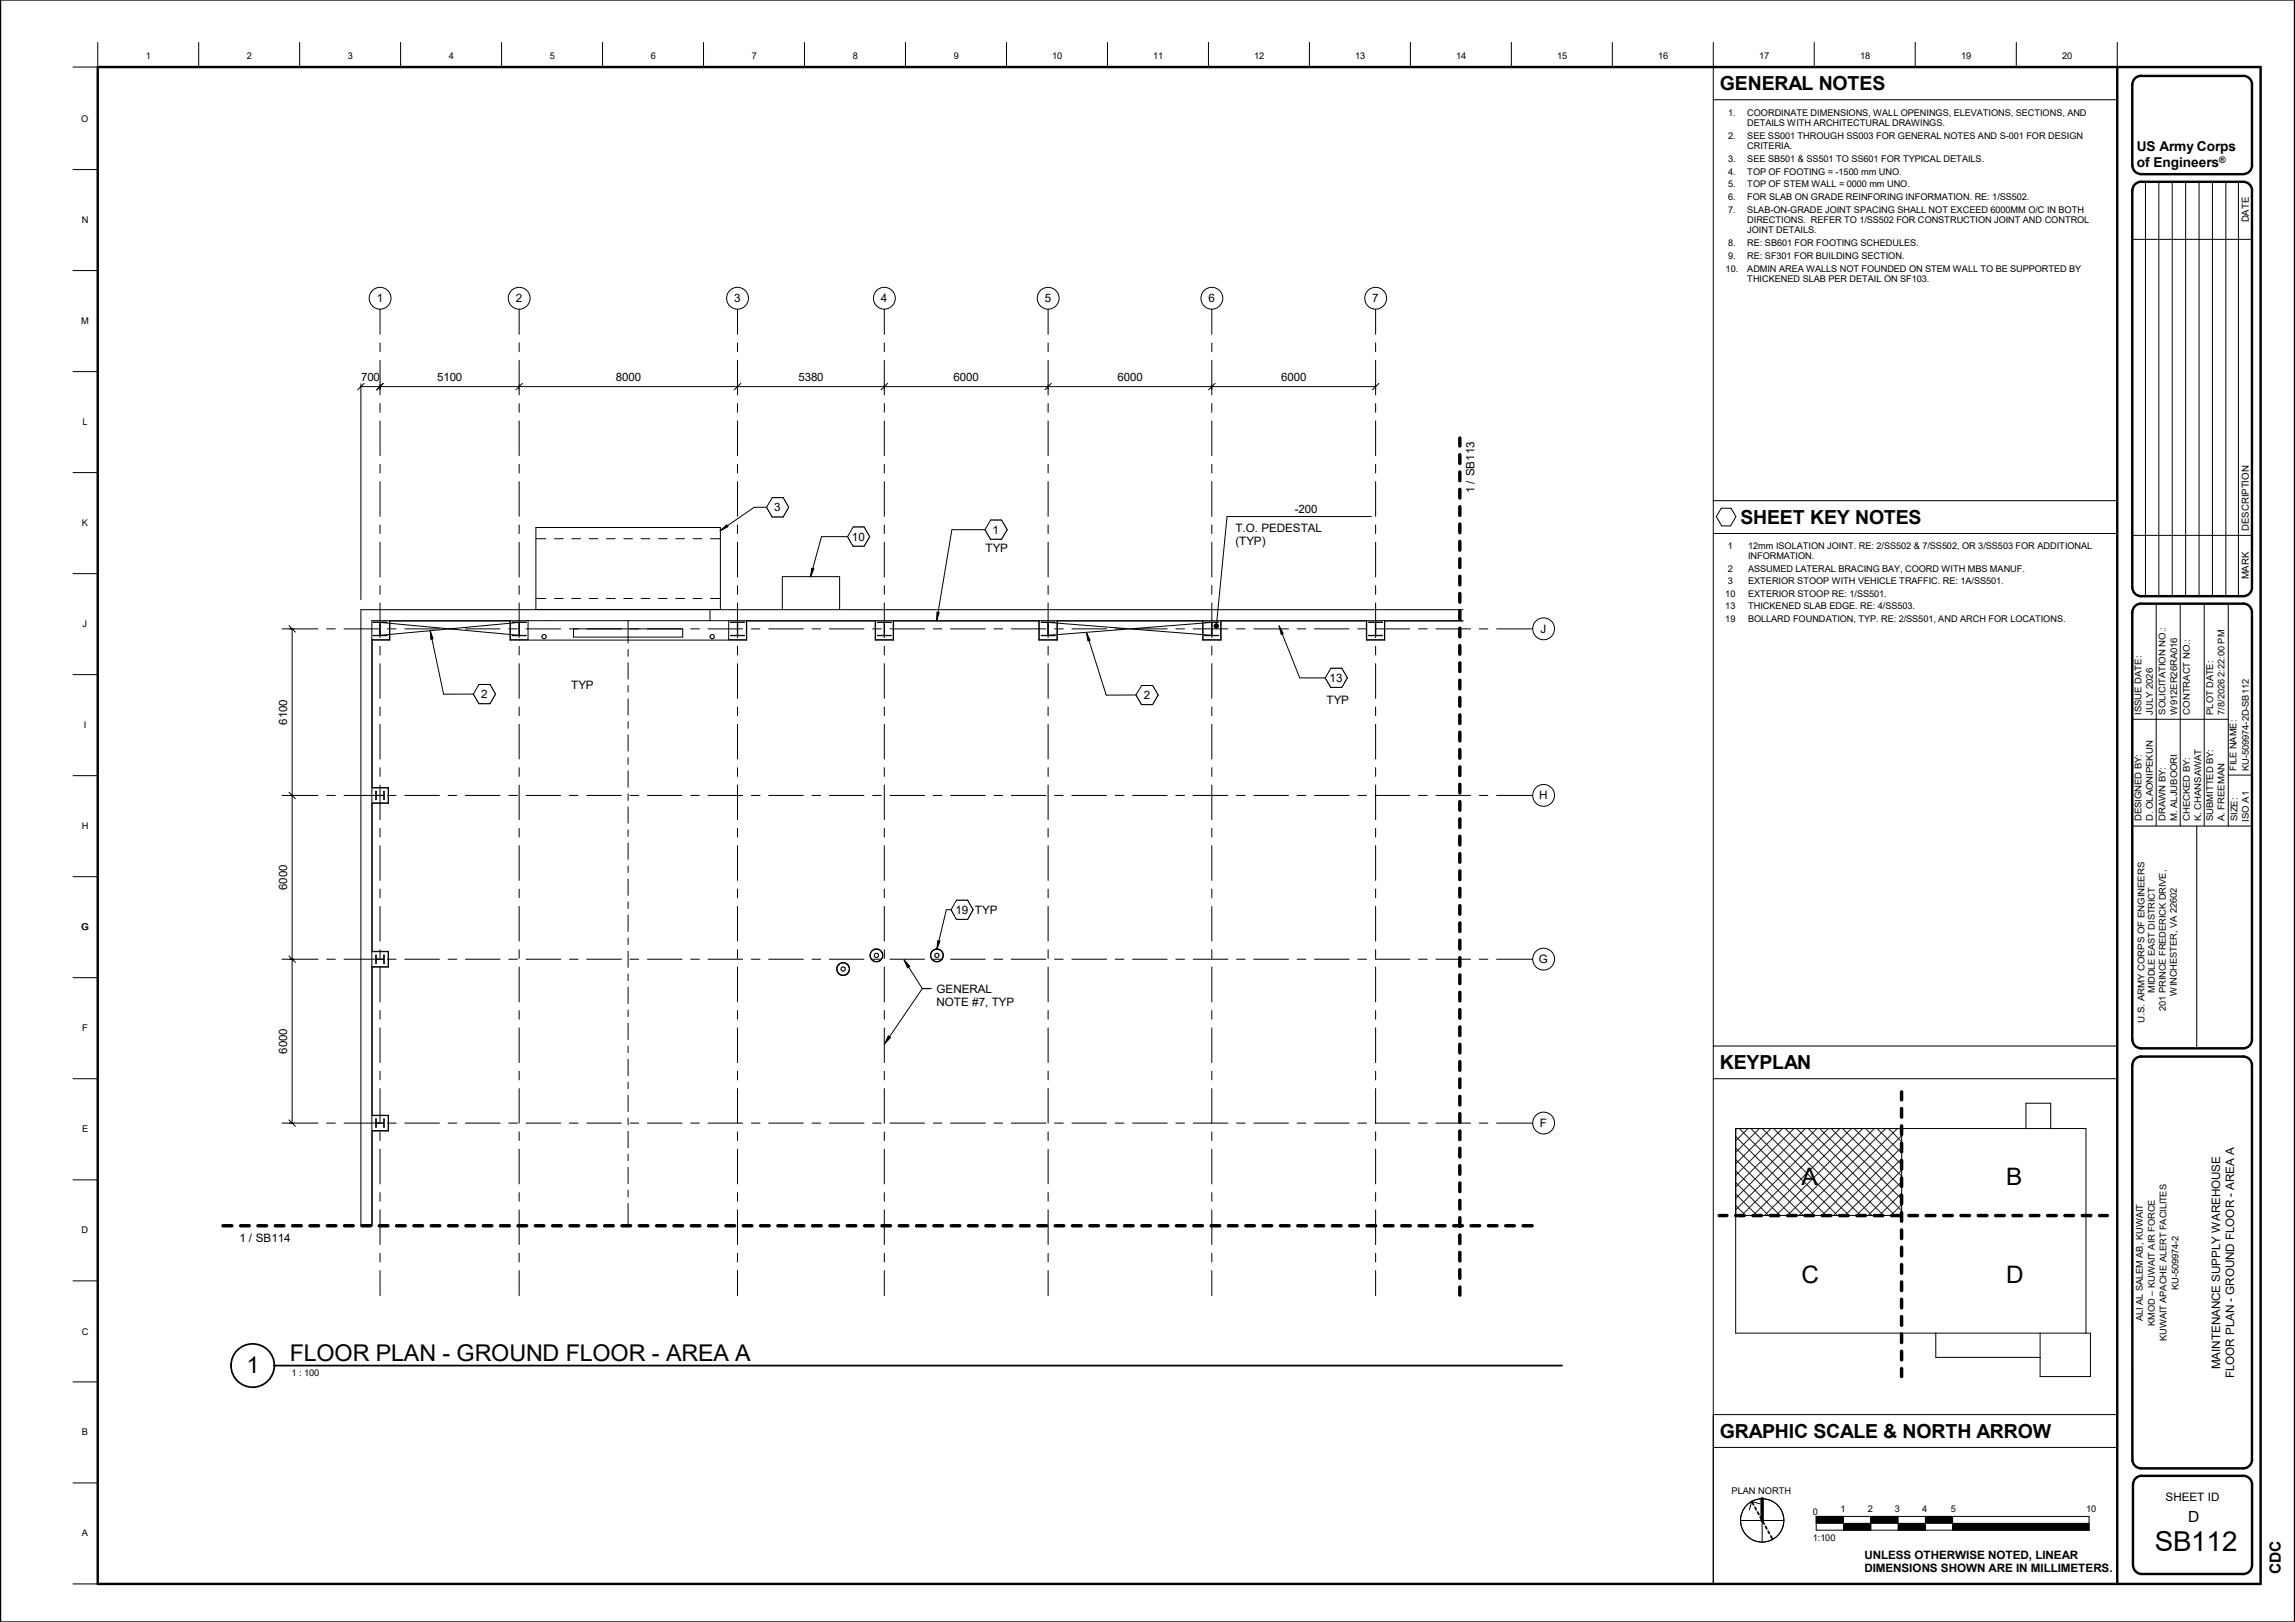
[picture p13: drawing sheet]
<svg xmlns="http://www.w3.org/2000/svg" width="841mm" height="594mm" viewBox="0 0 841 594" stroke-linecap="round" stroke-linejoin="round" font-family="sans-serif">
<defs><g id="words">
<text font-size="10.1" x="789.6" y="567.9">SB112</text>
<g font-size="8.8">
<text x="660.2" y="434">A</text>
<text x="735.2" y="434">B</text>
<text x="660.2" y="469.9">C</text>
<text x="735.2" y="469.9">D</text>
</g>
<g font-size="8.5">
<text x="90.3" y="502.9">1</text>
<text x="106.2" y="498.4">FLOOR PLAN -</text>
<text x="167.3" y="498.4">GROUND FLOOR -</text>
<text x="244.1" y="498.4">AREA A</text>
</g>
<g font-size="7.1">
<text x="630.3" y="33.1">GENERAL NOTES</text>
<text x="637.8" y="191.9">SHEET KEY NOTES</text>
<text x="630.3" y="391.7">KEYPLAN</text>
<text x="630.3" y="526.7">GRAPHIC SCALE &amp; NORTH ARROW</text>
</g>
<g font-size="5.6">
<text x="801.8" y="557.4">D</text>
<text x="835.9" y="576.7" transform="rotate(-90 835.9 576.7)">CDC</text>
</g>
<g font-size="5">
<text x="783.1" y="55.5">US Army Corps</text>
<text x="783.1" y="61.3">of Engineers</text>
</g>
<g font-size="4.3">
<text x="540.3" y="177.1" transform="rotate(-90 540.3 177.1)">/</text>
<text x="540.3" y="174.5" transform="rotate(-90 540.3 174.5)">SB113</text>
<text x="540.3" y="180.5" transform="rotate(-90 540.3 180.5)">1</text>
<text x="312.2" y="198">10</text>
<text x="361.1" y="202.3">TYP</text>
<text x="487.3" y="249.7">13</text>
<text x="209.3" y="252.5">TYP</text>
<text x="486.1" y="257.8">TYP</text>
<text x="564.1" y="292.8">H</text>
<text x="350.1" y="334.7">19</text>
<text x="357.3" y="334.6">TYP</text>
<text x="87.8" y="454.7">1</text>
<text x="91.1" y="454.7">/</text>
<text x="93.7" y="454.7">SB114</text>
<text x="813.6" y="501.5" transform="rotate(-90 813.6 501.5)">MAINTENANCE SUPPLY WAREHOUSE</text>
<text x="818.7" y="504.9" transform="rotate(-90 818.7 504.9)">FLOOR PLAN - GROUND FLOOR - AREA A</text>
<text x="793.6" y="549.7">SHEET ID</text>
</g>
<g font-size="4.2">
<text x="138" y="110.7">1</text>
<text x="189" y="110.7">2</text>
<text x="269" y="110.7">3</text>
<text x="322.8" y="110.7">4</text>
<text x="382.9" y="110.7">5</text>
<text x="442.8" y="110.7">6</text>
<text x="502.9" y="110.7">7</text>
<text x="132.3" y="139.7">700</text>
<text x="160.1" y="139.7">5100</text>
<text x="225.6" y="139.7">8000</text>
<text x="292.6" y="139.7">5380</text>
<text x="349.5" y="139.7">6000</text>
<text x="409.5" y="139.7">6000</text>
<text x="469.5" y="139.7">6000</text>
<text x="283.7" y="187.3">3</text>
<text x="474.5" y="188">-200</text>
<text x="363.8" y="195.5">1</text>
<text x="452.7" y="194.8">T.O. PEDESTAL</text>
<text x="452.7" y="199.6">(TYP)</text>
<text x="564.6" y="231.8">J</text>
<text x="176.3" y="255.7">2</text>
<text x="419.1" y="256">2</text>
<text x="105.2" y="265.4" transform="rotate(-90 105.2 265.4)">6100</text>
<text x="105.2" y="326" transform="rotate(-90 105.2 326)">6000</text>
<text x="564" y="352.8">G</text>
<text x="343.2" y="363.6">GENERAL</text>
<text x="343.2" y="368.3">NOTE #7, TYP</text>
<text x="105.2" y="386" transform="rotate(-90 105.2 386)">6000</text>
<text x="564.3" y="412.8">F</text>
<text x="683.2" y="570.8">UNLESS OTHERWISE NOTED, LINEAR</text>
<text x="683.2" y="575.8">DIMENSIONS SHOWN ARE IN MILLIMETERS.</text>
</g>
<g font-size="3.5">
<text x="824.1" y="81.4" transform="rotate(-90 824.1 81.4)">DATE</text>
<text x="824.1" y="194.4" transform="rotate(-90 824.1 194.4)">DESCRIPTION</text>
<text x="824.1" y="212.2" transform="rotate(-90 824.1 212.2)">MARK</text>
</g>
<g font-size="3.4">
<text x="53.5" y="21.5">1</text>
<text x="90.5" y="21.5">2</text>
<text x="127.5" y="21.5">3</text>
<text x="164.5" y="21.5">4</text>
<text x="201.5" y="21.5">5</text>
<text x="238.5" y="21.5">6</text>
<text x="275.5" y="21.5">7</text>
<text x="312.5" y="21.5">8</text>
<text x="349.5" y="21.5">9</text>
<text x="385.6" y="21.5">10</text>
<text x="422.6" y="21.5">11</text>
<text x="459.6" y="21.5">12</text>
<text x="496.6" y="21.5">13</text>
<text x="533.7" y="21.5">14</text>
<text x="570.7" y="21.5">15</text>
<text x="607.7" y="21.5">16</text>
<text x="644.7" y="21.5">17</text>
<text x="681.7" y="21.5">18</text>
<text x="718.7" y="21.5">19</text>
<text x="755.7" y="21.5">20</text>
<text x="29.8" y="44.6">O</text>
<text x="633.3" y="42.5">1.</text>
<text x="640.3" y="42.5">COORDINATE DIMENSIONS, WALL OPENINGS, ELEVATIONS, SECTIONS, AND</text>
<text x="640.3" y="46.2">DETAILS WITH ARCHITECTURAL DRAWINGS.</text>
<text x="633.3" y="51">2.</text>
<text x="640.3" y="51">SEE SS001 THROUGH SS003 FOR GENERAL NOTES AND S-001 FOR DESIGN</text>
<text x="633.3" y="59.5">3.</text>
<text x="640.3" y="54.7">CRITERIA.</text>
<text x="640.3" y="59.5">SEE SB501 &amp; SS501 TO SS601 FOR TYPICAL DETAILS.</text>
<text x="633.3" y="64.1">4.</text>
<text x="640.3" y="64.1">TOP OF FOOTING = -1500 mm UNO.</text>
<text x="633.3" y="68.7">5.</text>
<text x="640.3" y="68.7">TOP OF STEM WALL = 0000 mm UNO.</text>
<text x="633.3" y="73.3">6.</text>
<text x="633.3" y="77.9">7.</text>
<text x="640.3" y="73.3">FOR SLAB ON GRADE REINFORING INFORMATION. RE: 1/SS502.</text>
<text x="640.3" y="77.9">SLAB-ON-GRADE JOINT SPACING SHALL NOT EXCEED 6000MM O/C IN BOTH</text>
<text x="29.9" y="81.6">N</text>
<text x="640.3" y="81.6">DIRECTIONS. REFER TO 1/SS502 FOR CONSTRUCTION JOINT AND CONTROL</text>
<text x="640.3" y="85.4">JOINT DETAILS.</text>
<text x="633.3" y="90.3">8.</text>
<text x="633.3" y="94.8">9.</text>
<text x="640.3" y="90.3">RE: SB601 FOR FOOTING SCHEDULES.</text>
<text x="640.3" y="94.8">RE: SF301 FOR BUILDING SECTION.</text>
<text x="632.4" y="99.4">10.</text>
<text x="640.3" y="99.4">ADMIN AREA WALLS NOT FOUNDED ON STEM WALL TO BE SUPPORTED BY</text>
<text x="640.3" y="103.2">THICKENED SLAB PER DETAIL ON SF103.</text>
<text x="29.8" y="118.6">M</text>
<text x="30.2" y="155.6">L</text>
<text x="30" y="192.6">K</text>
<text x="633.2" y="201">1</text>
<text x="640.6" y="201">12mm ISOLATION JOINT. RE: 2/SS502 &amp; 7/SS502, OR 3/SS503 FOR ADDITIONAL</text>
<text x="633.2" y="209.4">2</text>
<text x="640.6" y="209.4">ASSUMED LATERAL BRACING BAY, COORD WITH MBS MANUF.</text>
<text x="640.6" y="204.7">INFORMATION.</text>
<text x="633.2" y="214">3</text>
<text x="640.6" y="214">EXTERIOR STOOP WITH VEHICLE TRAFFIC. RE: 1A/SS501.</text>
<text x="632.2" y="218.6">10</text>
<text x="640.6" y="218.6">EXTERIOR STOOP RE: 1/SS501.</text>
<text x="632.2" y="223.2">13</text>
<text x="632.2" y="227.8">19</text>
<text x="640.6" y="223.2">THICKENED SLAB EDGE. RE: 4/SS503.</text>
<text x="640.6" y="227.8">BOLLARD FOUNDATION, TYP. RE: 2/SS501, AND ARCH FOR LOCATIONS.</text>
<text x="30.3" y="229.6">J</text>
<text x="784.8" y="261.7" transform="rotate(-90 784.8 261.7)">ISSUE DATE:</text>
<text x="788.9" y="261.7" transform="rotate(-90 788.9 261.7)">JULY 2026</text>
<text x="793.6" y="261.7" transform="rotate(-90 793.6 261.7)">SOLICITATION NO.:</text>
<text x="797.8" y="261.7" transform="rotate(-90 797.8 261.7)">W912ER26RA016</text>
<text x="802.4" y="261.7" transform="rotate(-90 802.4 261.7)">CONTRACT NO.:</text>
<text x="811.1" y="261.7" transform="rotate(-90 811.1 261.7)">PLOT DATE:</text>
<text x="815.2" y="261.7" transform="rotate(-90 815.2 261.7)">7/8/2026 2:22:00 PM</text>
<text x="30.7" y="266.6">I</text>
<text x="819.6" y="282.3" transform="rotate(-90 819.6 282.3)">FILE NAME:</text>
<text x="824.1" y="282.3" transform="rotate(-90 824.1 282.3)">KU-509974-2D-SB112</text>
<text x="29.9" y="303.6">H</text>
<text x="784.8" y="300.8" transform="rotate(-90 784.8 300.8)">DESIGNED BY:</text>
<text x="788.9" y="300.8" transform="rotate(-90 788.9 300.8)">D. OLAONIPEKUN</text>
<text x="793.6" y="300.8" transform="rotate(-90 793.6 300.8)">DRAWN BY:</text>
<text x="797.8" y="300.8" transform="rotate(-90 797.8 300.8)">M. ALJUBOORI</text>
<text x="802.4" y="300.8" transform="rotate(-90 802.4 300.8)">CHECKED BY:</text>
<text x="806.6" y="300.8" transform="rotate(-90 806.6 300.8)">K. CHANSAWAT</text>
<text x="811.1" y="300.8" transform="rotate(-90 811.1 300.8)">SUBMITTED BY:</text>
<text x="815.2" y="300.8" transform="rotate(-90 815.2 300.8)">A. FREEMAN</text>
<text x="820" y="300.8" transform="rotate(-90 820 300.8)">SIZE:</text>
<text x="824.1" y="300.9" transform="rotate(-90 824.1 300.9)">ISO A1</text>
<text x="29.8" y="340.6">G</text>
<text x="789.7" y="363.8" transform="rotate(-90 789.7 363.8)">MIDDLE EAST DISTRICT</text>
<text x="797.7" y="364.6" transform="rotate(-90 797.7 364.6)">WINCHESTER, VA 22602</text>
<text x="793.7" y="370.2" transform="rotate(-90 793.7 370.2)">201 PRINCE FREDERICK DRIVE,</text>
<text x="30.1" y="377.6">F</text>
<text x="785.8" y="374.5" transform="rotate(-90 785.8 374.5)">U.S. ARMY CORPS OF ENGINEERS</text>
<text x="30.1" y="414.7">E</text>
<text x="29.9" y="451.7">D</text>
<text x="798.3" y="472.5" transform="rotate(-90 798.3 472.5)">KU-509974-2</text>
<text x="785.2" y="483.9" transform="rotate(-90 785.2 483.9)">ALI AL SALEM AB, KUWAIT</text>
<text x="789.7" y="485.6" transform="rotate(-90 789.7 485.6)">KMOD – KUWAIT AIR FORCE</text>
<text x="29.9" y="488.8">C</text>
<text x="794" y="491.3" transform="rotate(-90 794 491.3)">KUWAIT APACHE ALERT FACILITES</text>
<text x="106.8" y="504.1">1 : 100</text>
<text x="30" y="525.7">B</text>
<text x="634.6" y="547.1">PLAN NORTH</text>
<text x="664.3" y="554.9">0</text>
<text x="674.5" y="553.6">1</text>
<text x="684.4" y="553.6">2</text>
<text x="694.4" y="553.6">3</text>
<text x="704.4" y="553.6">4</text>
<text x="714.9" y="553.6">5</text>
<text x="764.5" y="553.6">10</text>
<text x="30" y="562.7">A</text>
<text x="664.3" y="564.5">1:100</text>
</g>
<text font-size="3.3" x="813.3" y="59.8">®</text>
</g></defs>
<path d="M137.9 290.2l-.2 .1M138 291.3l-.3 .2M140.8 292.3l-.2 .1M137.9 350.5l-.2 .1M137.9 351.7l-.2 .2M138.3 351.3l-.1 .1M140.8 352.6l-.2 .2M137.9 410.8l-.2 .2M137.9 412.1l-.2 .1M138.6 411.3v.1" fill="none" stroke="#191919" stroke-width=".37"/>
<g fill="none" stroke="#000" stroke-width=".37">
<path d="M196.4 197.3h3.6M203.2 197.3h3.2M209.5 197.3h3.2M215.9 197.3h3.2M222.2 197.3h3.2M228.6 197.3h3.2M234.9 197.3h3.2M241.3 197.3h3.2M247.6 197.3h3.2M254 197.3h3.2M260.3 197.3h3.7M196.4 219.2h3.6"/>
<path d="M203.2 219.2h3.2M209.5 219.2h3.2M215.9 219.2h3.2M222.2 219.2h3.2M228.6 219.2h3.2M234.9 219.2h3.2M241.3 219.2h3.2M247.6 219.2h3.2M254 219.2h3.2M260.3 219.2h3.7M139.3 228l2.5-.2h-5l2.4 .2v4.7l-2.4 .1h5l-2.5-.1M139.3 228v4.7"/>
<path d="M139.3 228l50.9 4.7M142.7 227.3v7h-6.4M187 227.3v7h6.5v-7M190.2 228l-2.5-.2h5.1l-2.5 .2v4.7l2.5 .1h-5.1l2.5-.1M190.2 228v4.7M190.2 228l-50.9 4.7M196.4 223.2v-30h67.6v30M210.2 230.3h40v3h-40zM230.2 227.3v8.2M230.2 237.9v2.4M260.2 223.3v4M267 227.3v7h6.5v-7"/>
<path d="M267.8 227.8h5l-2.5 .2v4.7l2.5 .1h-5l2.4-.1v-4.7zM286.7 223.3v-12.1h21v12.1M320.8 227.3v7h6.5v-7M321.6 227.8h5l-2.5 .2v4.7l2.5 .1h-5l2.4-.1v-4.7zM380.8 227.3v7h6.5v-7M384.1 228l2.5-.2h-5l2.4 .2v4.7l-2.4 .1h5l-2.5-.1M384.1 228v4.7M384.1 228l59.9 4.7M440.9 227.3v7h6.4v-7M444 228l-2.4-.2h5l-2.4 .2v4.7l2.4 .1h-5l2.4-.1M444 228v4.7M444 228l-59.9 4.7"/>
<path d="M500.8 227.3v7h6.6v-7M501.6 227.8h5l-2.5 .2v4.7l2.5 .1h-5l2.4-.1v-4.7zM536.1 223.3h-403.9v225.6M536.1 227.3h-399.8v221.6M536.1 227.5h-28.7v6.9h-6.7v-6.9h-53.2v6.9h-6.8v-6.9h-53.2v6.9h-6.8v-6.9h-53.3v6.9h-6.7v-6.9h-47.1v6.9h-86.7v-6.9h-44v6.9h-6.5v54.1h6v5.7h-6v54.2h6v5.8h-6v54.3h6v5.7h-6v34.7M230.2 242.7v6.1M230.2 251.1v2.4M230.2 255.9v6M230.2 264.3v2.4M230.2 269.2v5.9M230.2 277.5v2.5M136.3 288.6h5.9v5.5h-5.9"/>
<path d="M137.7 289.8l.2 3.1zM137.9 291.4h2.7M137.9 291.3h2.7M140.6 289.8l.2 3.1zM230.2 282.3v6M230.2 290.7v2.5M230.2 295.5v6M230.2 304v2.3M230.2 308.7v6M230.2 317.2v2.3M230.2 321.9v6.1M230.2 330.3v2.4"/>
<path d="M230.2 335.2v6M136.3 348.6h5.9v5.5h-5.9M137.7 349.8l.2 3zM137.9 351.4h2.7M137.9 351.3h2.7M140.6 349.8l.2 3zM230.2 343.5v2.4M230.2 348.4v5.9M230.2 356.7v2.5M230.2 361.5v6M230.2 370v2.4M230.2 374.7v6"/>
<path d="M230.2 383.2v2.3M230.2 387.9v6.1M230.2 396.4v2.3M136.3 408.6h5.9v5.5h-5.9M137.7 409.8l.2 3.1zM137.9 411.3h2.7M140.6 409.8l.2 3.1zM230.2 401.2v6M230.2 409.5v2.4M230.2 414.4v6M230.2 422.7v2.5M230.2 427.6v5.9"/>
<path d="M230.2 435.9v2.5M230.2 440.8v8.1"/>
<circle cx="139.3" cy="109.2" r="4"/>
<circle cx="199.4" cy="233.2" r=".79"/>
<circle cx="261" cy="233.2" r=".8"/>
<circle cx="309" cy="354.9" r=".79"/>
<circle cx="309" cy="354.9" r="2.26"/>
<circle cx="309" cy="354.9" r="2.37"/>
<circle cx="321.2" cy="349.9" r="2.38"/>
<circle cx="321.2" cy="349.9" r=".8"/>
<circle cx="321.2" cy="349.9" r="2.25"/>
<circle cx="343.3" cy="349.9" r="2.27"/>
<circle cx="343.3" cy="349.9" r="2.37"/>
<circle cx="343.4" cy="349.9" r=".79"/>
</g>
<path d="M138 106.9h2.4v4.8h-2.4z" fill="#fff"/>
<g fill="none" stroke="#000" stroke-width=".37">
<path d="M139.3 113.2v9.2M139.3 125.6v3.2M139.3 132v12.7M139.3 147.8v3.2M139.3 154.2v12.7M139.3 170.1v3.1M139.3 176.4v12.7M139.3 192.3v3.2M139.3 198.6v12.7M139.3 214.5v3.2M139.3 220.9v12.7M139.3 236.7v3.2"/>
<path d="M139.3 243.1v12.7M139.3 259v3.1M139.3 265.3v12.7M139.3 281.2v3.2M139.3 287.5v12.7M139.3 303.4v3.2M139.3 309.8v12.7M139.3 325.6v3.2M139.3 332v12.7M139.3 347.9v3.1M139.3 354.2v12.7M139.3 370.1v3.2"/>
<path d="M139.3 376.5v12.7M139.3 392.3v3.2M139.3 398.7v12.7M139.3 414.6v3.1M139.3 420.9v12.7M139.3 436.8v3.2M139.3 443.1v12.7M139.3 459v3.2M139.3 465.4v9.2"/>
<circle cx="190.3" cy="109.2" r="4"/>
</g>
<path d="M189 106.9h2.4v4.8h-2.4z" fill="#fff"/>
<g fill="none" stroke="#000" stroke-width=".37">
<path d="M190.2 113.2v9.2M190.2 125.6v3.2M190.2 132v12.7M190.2 147.8v3.2M190.2 154.2v12.7M190.2 170.1v3.1M190.2 176.4v12.7M190.2 192.3v3.2M190.2 198.6v12.7M190.2 214.5v3.2M190.2 220.9v12.7M190.2 236.7v3.2"/>
<path d="M190.2 243.1v12.7M190.2 259v3.1M190.2 265.3v12.7M190.2 281.2v3.2M190.2 287.5v12.7M190.2 303.4v3.2M190.2 309.8v12.7M190.2 325.6v3.2M190.2 332v12.7M190.2 347.9v3.1M190.2 354.2v12.7M190.2 370.1v3.2"/>
<path d="M190.2 376.5v12.7M190.2 392.3v3.2M190.2 398.7v12.7M190.2 414.6v3.1M190.2 420.9v12.7M190.2 436.8v3.2M190.2 443.1v12.7M190.2 459v3.2M190.2 465.4v9.2"/>
<circle cx="270.3" cy="109.2" r="4"/>
</g>
<path d="M269 106.9h2.4v4.8h-2.4z" fill="#fff"/>
<g fill="none" stroke="#000" stroke-width=".37">
<path d="M270.3 113.2v9.2M270.3 125.6v3.2M270.3 132v12.7M270.3 147.8v3.2M270.3 154.2v12.7M270.3 170.1v3.1M270.3 176.4v12.7M270.3 192.3v3.2M270.3 198.6v12.7M270.3 214.5v3.2M270.3 220.9v12.7M270.3 236.7v3.2"/>
<path d="M270.3 243.1v12.7M270.3 259v3.1M270.3 265.3v12.7M270.3 281.2v3.2M270.3 287.5v12.7M270.3 303.4v3.2M270.3 309.8v12.7M270.3 325.6v3.2M270.3 332v12.7M270.3 347.9v3.1M270.3 354.2v12.7M270.3 370.1v3.2"/>
<path d="M270.3 376.5v12.7M270.3 392.3v3.2M270.3 398.7v12.7M270.3 414.6v3.1M270.3 420.9v12.7M270.3 436.8v3.2M270.3 443.1v12.7M270.3 459v3.2M270.3 465.4v9.2"/>
<circle cx="324.1" cy="109.2" r="4"/>
</g>
<path d="M322.8 106.9h2.4v4.8h-2.4z" fill="#fff"/>
<g fill="none" stroke="#000" stroke-width=".37">
<path d="M324.1 113.2v9.2M324.1 125.6v3.2M324.1 132v12.7M324.1 147.8v3.2M324.1 154.2v12.7M324.1 170.1v3.1M324.1 176.4v12.7M324.1 192.3v3.2M324.1 198.6v12.7M324.1 214.5v3.2M324.1 220.9v12.7M324.1 236.7v3.2"/>
<path d="M324.1 243.1v12.7M324.1 259v3.1M324.1 265.3v12.7M324.1 281.2v3.2M324.1 287.5v12.7M324.1 303.4v3.2M324.1 309.8v12.7M324.1 325.6v3.2M324.1 332v12.7M324.1 347.9v3.1M324.1 354.2v12.7M324.1 370.1v3.2"/>
<path d="M324.1 376.5v12.7M324.1 392.3v3.2M324.1 398.7v12.7M324.1 414.6v3.1M324.1 420.9v12.7M324.1 436.8v3.2M324.1 443.1v12.7M324.1 459v3.2M324.1 465.4v9.2"/>
<circle cx="384.1" cy="109.2" r="4"/>
</g>
<path d="M382.9 106.9h2.3v4.8h-2.3z" fill="#fff"/>
<g fill="none" stroke="#000" stroke-width=".37">
<path d="M384.1 113.2v9.2M384.1 125.6v3.2M384.1 132v12.7M384.1 147.8v3.2M384.1 154.2v12.7M384.1 170.1v3.1M384.1 176.4v12.7M384.1 192.3v3.2M384.1 198.6v12.7M384.1 214.5v3.2M384.1 220.9v12.7M384.1 236.7v3.2"/>
<path d="M384.1 243.1v12.7M384.1 259v3.1M384.1 265.3v12.7M384.1 281.2v3.2M384.1 287.5v12.7M384.1 303.4v3.2M384.1 309.8v12.7M384.1 325.6v3.2M384.1 332v12.7M384.1 347.9v3.1M384.1 354.2v12.7M384.1 370.1v3.2"/>
<path d="M384.1 376.5v12.7M384.1 392.3v3.2M384.1 398.7v12.7M384.1 414.6v3.1M384.1 420.9v12.7M384.1 436.8v3.2M384.1 443.1v12.7M384.1 459v3.2M384.1 465.4v9.2"/>
<circle cx="504.1" cy="109.2" r="4"/>
</g>
<path d="M502.9 106.9h2.3v4.8h-2.3z" fill="#fff"/>
<g fill="none" stroke="#000" stroke-width=".37">
<path d="M504.1 113.2v9.2M504.1 125.6v3.2M504.1 132v12.7M504.1 147.8v3.2M504.1 154.2v12.7M504.1 170.1v3.1M504.1 176.4v12.7M504.1 192.3v3.2M504.1 198.6v12.7M504.1 214.5v3.2M504.1 220.9v12.7M504.1 236.7v3.2"/>
<path d="M504.1 243.1v12.7M504.1 259v3.1M504.1 265.3v12.7M504.1 281.2v3.2M504.1 287.5v12.7M504.1 303.4v3.2M504.1 309.8v12.7M504.1 325.6v3.2M504.1 332v12.7M504.1 347.9v3.1M504.1 354.2v12.7M504.1 370.1v3.2"/>
<path d="M504.1 376.5v12.7M504.1 392.3v3.2M504.1 398.7v12.7M504.1 414.6v3.1M504.1 420.9v12.7M504.1 436.8v3.2M504.1 443.1v12.7M504.1 459v3.2M504.1 465.4v9.2"/>
<circle cx="565.7" cy="230.3" r="4"/>
</g>
<path d="M564.6 228h2.1v4.7h-2.1z" fill="#fff"/>
<g fill="none" stroke="#000" stroke-width=".37">
<path d="M103.3 230.3h13.2M119.7 230.3h3.2M126.1 230.3h12.7M142 230.3h3.2M148.3 230.3h12.7M164.2 230.3h3.2M170.6 230.3h12.7M186.4 230.3h3.2M192.8 230.3h12.7M208.7 230.3h3.1M215 230.3h12.7M230.9 230.3h3.2"/>
<path d="M237.2 230.3h12.7M253.1 230.3h3.2M259.5 230.3h12.7M275.3 230.3h3.2M281.7 230.3h12.7M297.6 230.3h3.1M303.9 230.3h12.7M319.8 230.3h3.2M326.1 230.3h12.7M342 230.3h3.2M348.4 230.3h12.7M364.2 230.3h3.2"/>
<path d="M370.6 230.3h12.7M386.5 230.3h3.1M392.8 230.3h12.7M408.7 230.3h3.2M415 230.3h12.7M430.9 230.3h3.2M437.3 230.3h12.7M453.1 230.3h3.2M459.5 230.3h12.7M475.4 230.3h3.1M481.7 230.3h12.7M497.6 230.3h3.2"/>
<path d="M503.9 230.3h12.7M519.8 230.3h3.2M526.2 230.3h12.7M542.1 230.3h3.2M548.4 230.3h13.2"/>
<circle cx="565.7" cy="291.3" r="4"/>
</g>
<path d="M564.1 289h3v4.8h-3z" fill="#fff"/>
<g fill="none" stroke="#000" stroke-width=".37">
<path d="M103.3 291.3h13.2M119.7 291.3h3.2M126.1 291.3h12.7M142 291.3h3.2M148.3 291.3h12.7M164.2 291.3h3.2M170.6 291.3h12.7M186.4 291.3h3.2M192.8 291.3h12.7M208.7 291.3h3.1M215 291.3h12.7M230.9 291.3h3.2"/>
<path d="M237.2 291.3h12.7M253.1 291.3h3.2M259.5 291.3h12.7M275.3 291.3h3.2M281.7 291.3h12.7M297.6 291.3h3.1M303.9 291.3h12.7M319.8 291.3h3.2M326.1 291.3h12.7M342 291.3h3.2M348.4 291.3h12.7M364.2 291.3h3.2"/>
<path d="M370.6 291.3h12.7M386.5 291.3h3.1M392.8 291.3h12.7M408.7 291.3h3.2M415 291.3h12.7M430.9 291.3h3.2M437.3 291.3h12.7M453.1 291.3h3.2M459.5 291.3h12.7M475.4 291.3h3.1M481.7 291.3h12.7M497.6 291.3h3.2"/>
<path d="M503.9 291.3h12.7M519.8 291.3h3.2M526.2 291.3h12.7M542.1 291.3h3.2M548.4 291.3h13.2"/>
<circle cx="565.7" cy="351.3" r="4"/>
</g>
<path d="M564 349h3.3v4.7h-3.3z" fill="#fff"/>
<g fill="none" stroke="#000" stroke-width=".37">
<path d="M103.3 351.3h13.2M119.7 351.3h3.2M126.1 351.3h12.7M142 351.3h3.2M148.3 351.3h12.7M164.2 351.3h3.2M170.6 351.3h12.7M186.4 351.3h3.2M192.8 351.3h12.7M208.7 351.3h3.1M215 351.3h12.7M230.9 351.3h3.2"/>
<path d="M237.2 351.3h12.7M253.1 351.3h3.2M259.5 351.3h12.7M275.3 351.3h3.2M281.7 351.3h12.7M297.6 351.3h3.1M303.9 351.3h12.7M319.8 351.3h3.2M326.1 351.3h12.7M342 351.3h3.2M348.4 351.3h12.7M364.2 351.3h3.2"/>
<path d="M370.6 351.3h12.7M386.5 351.3h3.1M392.8 351.3h12.7M408.7 351.3h3.2M415 351.3h12.7M430.9 351.3h3.2M437.3 351.3h12.7M453.1 351.3h3.2M459.5 351.3h12.7M475.4 351.3h3.1M481.7 351.3h12.7M497.6 351.3h3.2"/>
<path d="M503.9 351.3h12.7M519.8 351.3h3.2M526.2 351.3h12.7M542.1 351.3h3.2M548.4 351.3h13.2"/>
<circle cx="565.7" cy="411.3" r="4"/>
</g>
<path d="M564.3 408.9h2.6v4.8h-2.6z" fill="#fff"/>
<g fill="none" stroke="#000" stroke-width=".37">
<path d="M103.3 411.4h13.2M119.7 411.4h3.2M126.1 411.4h12.7M142 411.4h3.2M148.3 411.4h12.7M164.2 411.4h3.2M170.6 411.4h12.7M186.4 411.4h3.2M192.8 411.4h12.7M208.7 411.4h3.1M215 411.4h12.7M230.9 411.4h3.2"/>
<path d="M237.2 411.4h12.7M253.1 411.4h3.2M259.5 411.4h12.7M275.3 411.4h3.2M281.7 411.4h12.7M297.6 411.4h3.1M303.9 411.4h12.7M319.8 411.4h3.2M326.1 411.4h12.7M342 411.4h3.2M348.4 411.4h12.7M364.2 411.4h3.2"/>
<path d="M370.6 411.4h12.7M386.5 411.4h3.1M392.8 411.4h12.7M408.7 411.4h3.2M415 411.4h12.7M430.9 411.4h3.2M437.3 411.4h12.7M453.1 411.4h3.2M459.5 411.4h12.7M475.4 411.4h3.1M481.7 411.4h12.7M497.6 411.4h3.2"/>
<path d="M503.9 411.4h12.7M519.8 411.4h3.2M526.2 411.4h12.7M542.1 411.4h3.2M548.4 411.4h13.2"/>
<circle cx="444.1" cy="109.2" r="4"/>
</g>
<path d="M442.8 106.9h2.4v4.8h-2.4z" fill="#fff"/>
<g fill="none" stroke="#000" stroke-width=".37">
<path d="M444.1 113.2v9.2M444.1 125.6v3.2M444.1 132v12.7M444.1 147.8v3.2M444.1 154.2v12.7M444.1 170.1v3.1M444.1 176.4v12.7M444.1 192.3v3.2M444.1 198.6v12.7M502.5 189.2h-52.8l-4 40.1M444.1 214.5v3.2M444.1 220.9v12.7"/>
<path d="M444.1 236.7v3.2M444.1 243.1v12.7M444.1 259v3.1M444.1 265.3v12.7M444.1 281.2v3.2M444.1 287.5v12.7M444.1 303.4v3.2M444.1 309.8v12.7M444.1 325.6v3.2M444.1 332v12.7M444.1 347.9v3.1M444.1 354.2v12.7"/>
<path d="M444.1 370.1v3.2M444.1 376.5v12.7M444.1 392.3v3.2M444.1 398.7v12.7M444.1 414.6v3.1M444.1 420.9v12.7M444.1 436.8v3.2M444.1 443.1v12.7M444.1 459v3.2M444.1 465.4v9.2"/>
<circle cx="445.7" cy="229.3" r=".81"/>
</g>
<g fill="none" stroke="#000" stroke-width="1.3">
<path d="M535 160.4v3M535 166.5v3.2M535 172.9v3.2M535 179.2v3.2M535 185.6v3.2M535 191.9v3.2M535 198.3v3.2M535 204.7v3.2M535 211v3.2M535 217.4v3.2M535 223.7v3.2M535 230.1v3.2"/>
<path d="M535 236.4v3.2M535 242.8v3.2M535 249.1v3.2M535 255.5v3.2M535 261.8v3.2M535 268.2v3.2M535 274.5v3.2M535 280.9v3.2M535 287.2v3.2M535 293.6v3.2M535 299.9v3.2M535 306.3v3.2"/>
<path d="M535 312.6v3.2M535 319v3.2M535 325.3v3.2M535 331.7v3.2M535 338v3.2M535 344.4v3.2M535 350.7v3.2M535 357.1v3.2M535 363.4v3.2M535 369.8v3.2M535 376.1v3.2M535 382.5v3.2"/>
<path d="M535 388.8v3.2M535 395.2v3.2M535 401.5v3.2M535 407.9v3.2M535 414.2v3.2M535 420.6v3.2M535 426.9v3.2M535 433.3v3.2M535 439.6v3.2M81.7 448.9h3.3M88.2 448.9h3.2M94.5 448.9h3.2"/>
<path d="M100.9 448.9h3.2M107.2 448.9h3.2M113.6 448.9h3.2M119.9 448.9h3.2M126.3 448.9h3.2M132.6 448.9h3.2M139 448.9h3.2M145.3 448.9h3.2M151.7 448.9h3.2M158 448.9h3.2M164.4 448.9h3.2M170.7 448.9h3.2"/>
<path d="M177.1 448.9h3.2M183.4 448.9h3.2M189.8 448.9h3.2M196.2 448.9h3.1M202.5 448.9h3.2M208.9 448.9h3.1M215.2 448.9h3.2M221.6 448.9h3.1M227.9 448.9h3.2M234.3 448.9h3.1M240.6 448.9h3.2M247 448.9h3.1"/>
<path d="M253.3 448.9h3.2M259.7 448.9h3.1M266 448.9h3.2M272.4 448.9h3.1M278.7 448.9h3.2M285.1 448.9h3.1M291.4 448.9h3.2M297.8 448.9h3.1M304.1 448.9h3.2M310.5 448.9h3.1M316.8 448.9h3.2M323.2 448.9h3.1"/>
<path d="M329.5 448.9h3.2M335.9 448.9h3.1M342.2 448.9h3.2M348.6 448.9h3.1M354.9 448.9h3.2M361.3 448.9h3.1M367.6 448.9h3.2M374 448.9h3.1M380.3 448.9h3.2M386.7 448.9h3.1M393 448.9h3.2M399.4 448.9h3.1"/>
<path d="M405.7 448.9h3.2M412.1 448.9h3.1M418.4 448.9h3.2M424.8 448.9h3.1M431.1 448.9h3.2M437.5 448.9h3.1M443.8 448.9h3.2M450.2 448.9h3.1M456.5 448.9h3.2M462.9 448.9h3.1M469.2 448.9h3.2M475.6 448.9h3.1"/>
<path d="M481.9 448.9h3.2M488.3 448.9h3.1M494.6 448.9h3.2M501 448.9h3.1M507.3 448.9h3.2M513.7 448.9h3.1M520 448.9h3.2M526.4 448.9h3.1M532.7 448.9h3.2M535 446v3.2M535 452.3v3.2M535 458.7v3.2"/>
<path d="M539.1 448.9h3.1M545.4 448.9h3.2M551.8 448.9h3.1M558.1 448.9h3.4M535 465v3.2M535 471.4v2.9"/>
</g>
<circle cx="445.7" cy="229.3" r=".81" fill="#000"/>
<path d="M474.5 184.2h8.4v4.7h-8.4z" fill="#fff"/>
<path d="M343.4 224.2l.8 .1-1 3.1z" fill="#000"/>
<path d="M363 190.5h4l2.1 3.5-2.1 3.5h-4l-2-3.5h-12.2l-5.6 33.4M343.4 224.2l.8 .1-1 3.1z" fill="none" stroke="#000" stroke-width=".37"/>
<path d="M361 190.5h8.1v7h-8.1z" fill="#fff"/>
<path d="M363 190.5h4l2.1 3.5-2.1 3.5h-4l-2-3.5z" fill="none" stroke="#000" stroke-width=".37"/>
<path d="M363.8 191.6h2.3v4.8h-2.3z" fill="#fff"/>
<path d="M263.9 194.4l2.4-2.2 .5 .7z" fill="#000"/>
<path d="M263.9 194.4l2.4-2.2 .5 .7zM283 182.3h4l2 3.5-2 3.5h-4l-2.1-3.5h-4.5l-12.5 8.6" fill="none" stroke="#000" stroke-width=".37"/>
<path d="M280.9 182.3h8.1v7h-8.1z" fill="#fff"/>
<path d="M283 182.3h4l2 3.5-2 3.5h-4l-2.1-3.5z" fill="none" stroke="#000" stroke-width=".37"/>
<path d="M283.7 183.5h2.4v4.8h-2.4z" fill="#fff"/>
<path d="M157.6 231l1.1 3-.8 .2z" fill="#000"/>
<path d="M157.6 231l1.1 3-.8 .2zM157.6 231l5 23.3 10.9-.1 2 3.5h4l2.1-3.5-2.1-3.5h-4" fill="none" stroke="#000" stroke-width=".37"/>
<path d="M173.5 250.7h8.1v7h-8.1z" fill="#fff"/>
<path d="M175.5 250.7h4l2.1 3.5-2.1 3.5h-4l-2-3.5z" fill="none" stroke="#000" stroke-width=".37"/>
<path d="M176.3 251.9h2.4v4.8h-2.4z" fill="#fff"/>
<path d="M398.1 231.6l1.4 2.9-.8 .3z" fill="#000"/>
<path d="M398.1 231.6l1.4 2.9-.8 .3zM398.1 231.6l7.3 23h10.9l2 3.5h4.1l2-3.5-2-3.5h-4.1" fill="none" stroke="#000" stroke-width=".37"/>
<path d="M416.3 251.1h8.1v7h-8.1z" fill="#fff"/>
<path d="M418.3 251.1h4.1l2 3.5-2 3.5h-4.1l-2-3.5z" fill="none" stroke="#000" stroke-width=".37"/>
<path d="M419.1 252.2h2.4v4.8h-2.4z" fill="#fff"/>
<g fill="none" stroke="#000" stroke-width=".37">
<path d="M139.3 141.6h364.8M139.3 141.6l-1.3 1.2M139.3 140.9v1.7M140.5 140.4l-1.2 1.2M190.2 140.9v1.7M191.5 140.4l-2.4 2.4M270.3 140.9v1.7M271.5 140.4l-2.4 2.4M324.1 140.9v1.7M325.3 140.4l-2.4 2.4M384.1 140.9v1.7M385.3 140.4l-2.4 2.4"/>
<path d="M444.1 140.9v1.7M445.3 140.4l-2.4 2.4M504.1 140.9v1.7M505.3 140.4l-2.4 2.4M312.6 193h4.1l2 3.6-2 3.4h-4.1l-2-3.4h-9.6l-4 14.7M297.5 208.1l.8 .2-1.3 3z"/>
</g>
<path d="M297.5 208.1l.8 .2-1.3 3z" fill="#000"/>
<path d="M310.6 193h8.1v7h-8.1z" fill="#fff"/>
<path d="M312.6 193h4.1l2 3.6-2 3.4h-4.1l-2-3.4z" fill="none" stroke="#000" stroke-width=".37"/>
<path d="M312.2 194.2h4.7v4.8h-4.7z" fill="#fff"/>
<path d="M468.7 229.2l1.6 2.8-.8 .4z" fill="#000"/>
<path d="M468.7 229.2l1.6 2.8-.8 .4zM468.7 229.2l7.6 19.1h9.3l2.1 3.5h4l2-3.5-2-3.5h-4" fill="none" stroke="#000" stroke-width=".37"/>
<path d="M485.6 244.8h8.1v7h-8.1z" fill="#fff"/>
<path d="M487.7 244.8h4l2 3.5-2 3.5h-4l-2.1-3.5z" fill="none" stroke="#000" stroke-width=".37"/>
<g fill="#fff">
<path d="M487.3 245.9h4.7v4.8h-4.7z"/>
<path d="M536.4 175.9h4.8v1.2h-4.8z"/>
<path d="M536.4 178.1h4.8v2.4h-4.8z"/>
<path d="M536.4 161.6h4.8v12.9h-4.8z"/>
<path d="M91.1 450.9h1.2v4.8h-1.2z"/>
<path d="M87.8 450.9h2.3v4.8h-2.3z"/>
<path d="M93.7 450.9h12.9v4.8h-12.9z"/>
</g>
<g fill="none" stroke="#000" stroke-width=".37">
<path d="M132.2 141.6h7.1M132.2 140.6v79.1M133.4 140.4l-2.3 2.4M139.3 141.6l-1.3 1.2M139.3 140.9v1.7M140.5 140.4l-1.2 1.2M105.9 229.2l2.3 2.3M106 230.3h1.7M107.1 230.3v181.1M105.9 290.2l2.3 2.3M106 291.3h1.7M350.5 329.7h4.1l2 3.5-2 3.5h-4.1l-2-3.5h-1.7l-3.5 14.5"/>
<path d="M105.9 350.1l2.3 2.4M106 351.3h1.7M343.7 344.5l.8 .2-1.2 3zM105.9 410.2l2.3 2.3M106 411.4h1.7"/>
</g>
<path d="M343.7 344.5l.8 .2-1.2 3z" fill="#000"/>
<path d="M348.5 329.7h8.1v7h-8.1z" fill="#fff"/>
<path d="M350.5 329.7h4.1l2 3.5-2 3.5h-4.1l-2-3.5z" fill="none" stroke="#000" stroke-width=".37"/>
<path d="M350.1 330.9h4.8v4.8h-4.8z" fill="#fff"/>
<path d="M331.3 351.5l2.1 2.4-.8 .6zM325.5 379.4l.9 .5-2.2 2.4z" fill="#000"/>
<g fill="none" stroke="#000" stroke-width=".37">
<path d="M35.8 15.5v9.1h-9M72.8 15.5v9.1M109.8 15.5v9.1M146.8 15.5v9.1M183.8 15.5v9.1M220.8 15.5v9.1M257.8 15.5v9.1M294.8 15.5v9.1M331.8 15.5v9.1M368.9 15.5v9.1M405.8 15.5v9.1M442.8 15.5v9.1"/>
<path d="M479.8 15.5v9.1M516.8 15.5v9.1M553.8 15.5v9.1M590.8 15.5v9.1M627.8 15.5v564.6M664.8 15.5v9.1M701.8 15.5v9.1M738.9 15.5v9.1M775.9 15.5v9.1h-148.1M627.8 36.5h148.1M26.8 62.1h9M786.2 66.6v151.8"/>
<path d="M791.1 66.6v151.8M796 66.6v151.8M800.9 66.6v151.8M805.9 66.6v151.8M810.8 66.6v151.8M815.7 66.6v151.8M820.3 66.6v151.8M26.8 99.1h9M781.4 87.7h43.8M26.8 136.1h9M26.8 173.1h9M627.8 183.4h148.1"/>
<path d="M627.8 195.4h148.1M630.8 186.1h3.6l1.7 3.1-1.9 3.4h-3.3l-2-3.4zM781.4 196.1h43.8M26.8 210.1h9M790.2 221.1v81.5M799 221.1v81.5M807.8 221.1v81.5M816.6 221.1v81.5M26.8 247.1h9M781.4 263.4h35.2M26.8 284.1h9M816.6 283.9h8.6"/>
<path d="M781.4 302.6h43.8M805 302.6v81.4M26.8 321.1h9M26.8 358.1h9M331.3 351.5l2.1 2.4-.8 .6zM331.3 351.5l6.7 10.6M325.5 379.4l.9 .5-2.2 2.4zM338 362.1h3.2M338 362.1l-13.8 20.2M26.8 395.1h9M627.8 383.1h148.1M627.8 395.1h148.1"/>
<path d="M696.9 413.3v31.9h-60.8M742.4 413.3v-9.2h9.1v9.2M26.8 432.1h9M26.8 469.1h9M709.4 488.3v8.9h38.2M747.6 488.3v15.9h18.5v-15.9h-130v-75h128.3v75M26.8 506.1h9M627.8 518.1h148.1M627.8 530.1h148.1M26.8 543.1h9M26.8 580.1h9"/>
<circle cx="645.8" cy="556.9" r="7.9"/>
</g>
<g fill="none" stroke="#000" stroke-width=".89">
<path d="M0 0v594.1M841 0v594.1M35.8 24.6h792.6v555.5h-792.6zM775.9 24.6v555.5M781.4 31v29.6M784.6 27.8h37.5M784.6 27.8a3.1 3.1 0 0 0-3.2 3.1M822.1 27.8a3.2 3.2 0 0 1 3.2 3.1l-.1 29.7M781.4 69.8v145.4M781.4 60.6a3.2 3.2 0 0 0 3.2 3.2h37.5M822.1 66.6h-37.5a3.1 3.1 0 0 0-3.2 3.2M822.1 66.6a3.2 3.2 0 0 1 3.2 3.2"/>
<path d="M825.2 69.8l.1 145.4a3.2 3.2 0 0 1-3.2 3.2M825.3 60.6a3.2 3.2 0 0 1-3.2 3.2M781.4 215.2a3.2 3.2 0 0 0 3.2 3.2h37.5M781.4 224.3v156.5M781.4 224.2a3.1 3.1 0 0 1 3.2-3.1h37.5a3.2 3.2 0 0 1 3.1 3.2v156.5a3.2 3.2 0 0 1-3.1 3.2h-37.5a3.2 3.2 0 0 1-3.2-3.2M781.4 390.1v144.5a3.2 3.2 0 0 0 3.2 3.2h37.5M781.4 390.1a3.1 3.1 0 0 1 3.2-3.1h37.5a3.2 3.2 0 0 1 3.1 3.1l.1 144.5a3.2 3.2 0 0 1-3.2 3.2M784.8 540.6l37.3-.1a3.2 3.2 0 0 1 3.2 3.2v29.6a3.2 3.2 0 0 1-3.2 3.2h-37.3M784.9 540.5a3.2 3.2 0 0 0-3.3 3.2l.1 29.6a3.2 3.2 0 0 0 3.2 3.2"/>
</g>
<g fill="none" stroke="#000" stroke-width="1.3">
<path d="M696.9 399.9v2.9M696.9 406v3.2M696.9 412.4v3.1M696.9 418.7v3.2M696.9 425.1v3.1M696.9 431.4v3.2M696.9 437.8v3.1M630 445.2h2.8M636 445.2h3.2M642.4 445.2h3.1M648.7 445.2h3.2M655.1 445.2h3.1"/>
<path d="M661.4 445.2h3.2M667.8 445.2h3.1M674.1 445.2h3.2M680.5 445.2h3.1M686.8 445.2h3.2M693.2 445.2h3.1M696.9 444.1v3.2M696.9 450.5v3.1M696.9 456.8v3.2M699.5 445.2h3.2M705.9 445.2h3.2M712.3 445.2h3.1"/>
<path d="M718.6 445.2h3.2M725 445.2h3.1M731.3 445.2h3.2M737.7 445.2h3.1M744 445.2h3.2M750.4 445.2h3.1M756.7 445.2h3.2M763.1 445.2h3.1M769.4 445.2h2.8M696.9 463.2v3.1M696.9 469.5v3.2M696.9 475.9v3.1"/>
<path d="M696.9 482.2v3.2M696.9 488.6v3.1M696.9 494.9v3.2M696.9 501.3v2.9"/>
</g>
<g fill="none" stroke="#191919" stroke-width=".37">
<path d="M636.1 416.3l28.9 28.9M636.4 413.3l-.3 .3M637.4 413.3l31.8 31.9M640.5 413.3l-4.4 4.5M641.6 413.3l31.8 31.9M644.7 413.3l-8.6 8.8M645.8 413.3l31.8 31.9M649 413.3l-12.9 13M650 413.3l31.8 31.9M653.2 413.3l-17.1 17.2M654.2 413.3l31.8 31.9M657.4 413.3l-21.3 21.4"/>
<path d="M658.4 413.3l31.8 31.9M661.6 413.3l-25.5 25.6M662.6 413.3l31.8 31.9M665.8 413.3l-29.7 29.8M666.8 413.3l30.1 30.1M670 413.3l-31.8 31.9M671.1 413.3l25.8 25.9M674.2 413.3l-31.8 31.9M675.3 413.3l21.6 21.7M678.4 413.3l-31.8 31.9M679.5 413.3l17.4 17.5M682.6 413.3l-31.8 31.9"/>
<path d="M683.7 413.3l13.2 13.3M686.9 413.3l-31.9 31.9M687.9 413.3l9 9.1M691 413.3l-31.7 31.9M692.1 413.3l4.8 4.9M695.3 413.3l-31.8 31.9M696.3 413.3l.6 .7M696.9 415.9l-29.2 29.3M636.1 437.3l7.8 7.9M636.1 433.1l12 12.1M636.1 428.9l16.3 16.3M636.1 424.7l20.4 20.5"/>
<path d="M636.1 420.5l24.7 24.7M696.9 420.2l-25 25M696.9 424.3l-20.8 20.9M696.9 428.6l-16.6 16.6M696.9 432.8l-12.4 12.4M696.9 437l-8.2 8.2M636.1 441.5l3.6 3.7M696.9 441.2l-4 4"/>
</g>
<circle cx="92.6" cy="500.1" r="7.9" fill="none" stroke="#000" stroke-width=".63"/>
<g fill="#fff">
<path d="M106.8 501h10.2v3.9h-10.2z"/>
<path d="M90.3 495.3h4.7v9.5h-4.7z"/>
<path d="M106.2 490.9h55.9v9.4h-55.9z"/>
<path d="M162.1 490.9h2.9v9.4h-2.9z"/>
<path d="M167.3 490.9h71.6v9.4h-71.6z"/>
<path d="M238.9 490.9h2.8v9.4h-2.8z"/>
<path d="M244.1 490.9h31v9.4h-31z"/>
</g>
<path d="M100.5 500.2h471.9M641.9 550l.7 1.2M643.1 552.1l.5 .9M644.1 553.8l.5 .9M645 555.6l.5 .8M646 557.3l.5 .9M647 559.1l.4 .8M648 560.8l.4 .9M648.9 562.6l.7 1.2" fill="none" stroke="#000" stroke-width=".63"/>
<g fill="none" stroke="#000" stroke-width=".37">
<path d="M637.8 556.9h15.9M645 550.8l-3.1-.8-.8 3M645.8 556.9v7.9M665.6 555.4h100v5.1h-100zM675.6 555.4v5.1M685.5 555.4v5.1M695.6 555.4v5.1M705.6 555.4v5.1M715.6 555.4v5.1M765.6 558h-100"/>
<circle cx="645.8" cy="556.9" r="7.9"/>
</g>
<path d="M645.8 548.9v8" fill="none" stroke="#000" stroke-width="1.3"/>
<path d="M665.6 555.4h10v2.6h-10zM685.5 555.4h10.1v2.6h-10.1zM695.6 558h10v2.5h-10zM705.6 555.4h10v2.6h-10zM715.6 558h50v2.5h-50zM675.6 558h9.9v2.5h-9.9z" fill="#000"/>
<use href="#words"/>
</svg>
